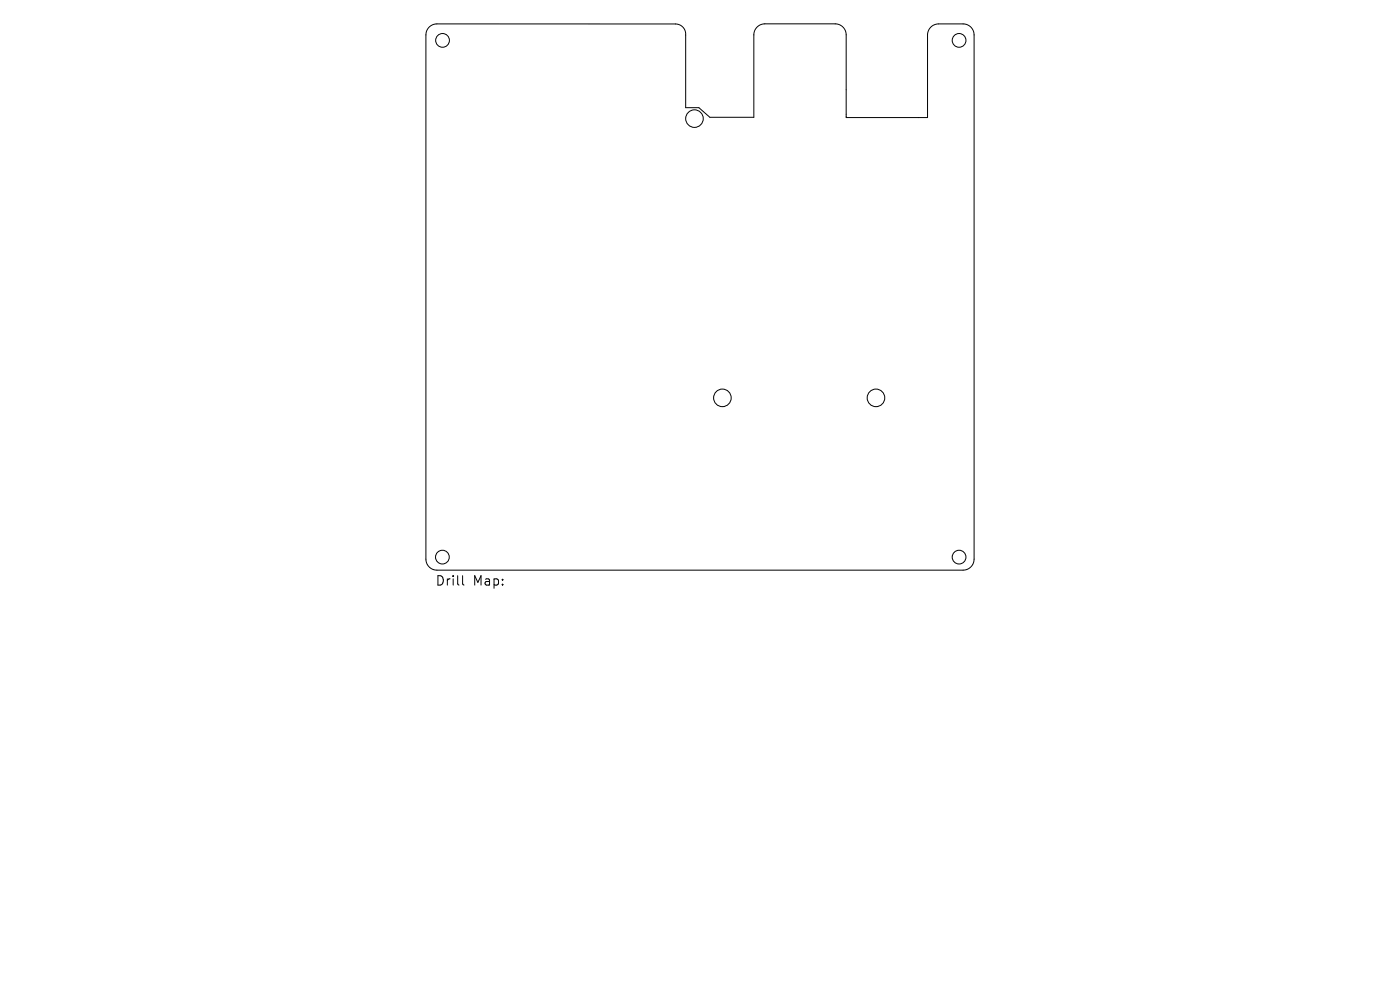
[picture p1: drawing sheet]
<svg xmlns="http://www.w3.org/2000/svg" width="297mm" height="210mm" viewBox="0 0 297 210" stroke-linecap="round" stroke-linejoin="round" font-family="sans-serif">
<defs><g id="words">
<g font-size="2.8">
<text x="92.3" y="124.5">Drill</text>
<text x="100.3" y="124.5">Map:</text>
</g>
</g></defs>
<g fill="none" stroke="#000" stroke-width=".21">
<path d="M91.2 5.6l.8-.4 .7-.1h50.6a2.16 2.16 0 0 1 2.2 2.3v15.4h2.8l2.3 2.1h9.3v-17.5a2.33 2.33 0 0 1 2.4-2.3h14.9a2.33 2.33 0 0 1 2.3 2.3v17.5h17.3v-17.5a2.35 2.35 0 0 1 2.3-2.3h5.2a2.33 2.33 0 0 1 2.3 2.3v111.2a2.33 2.33 0 0 1-2.3 2.3h-111.6a2.33 2.33 0 0 1-2.3-2.3v-111.2l.2-1zM98.1 122.1v1.7l.3 .3"/>
<circle cx="93.9" cy="8.6" r="1.46"/>
<circle cx="203.5" cy="8.6" r="1.46"/>
<circle cx="147.3" cy="25.2" r="1.87"/>
<circle cx="153.3" cy="84.4" r="1.87"/>
<circle cx="185.8" cy="84.4" r="1.87"/>
<circle cx="93.9" cy="118.2" r="1.46"/>
<circle cx="203.5" cy="118.2" r="1.46"/>
</g>
<use href="#words"/>
</svg>
